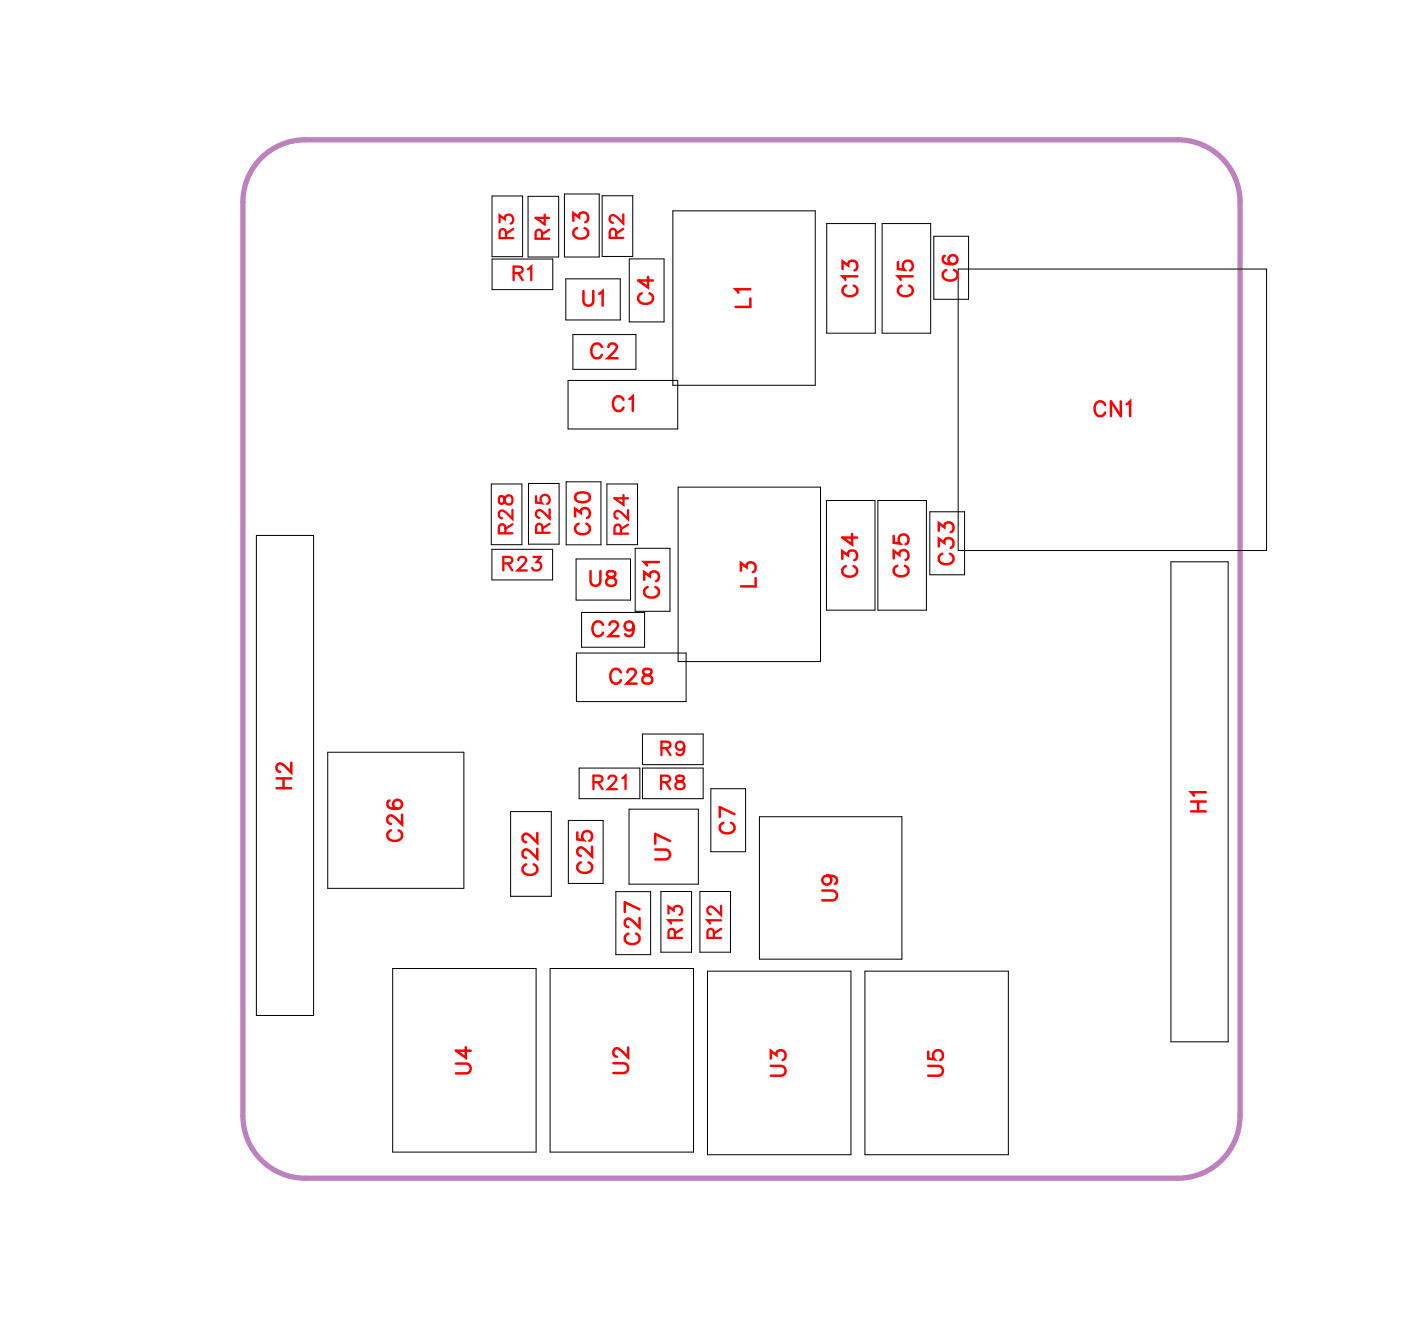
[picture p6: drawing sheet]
<svg xmlns="http://www.w3.org/2000/svg" width="67mm" height="64mm" viewBox="0 0 67 64" stroke-linecap="round" stroke-linejoin="round" font-family="sans-serif">
<defs><g id="words">
<g font-size="1.2" fill="#fff">
<text x="28.6" y="11.5" transform="rotate(-90 28.6 11.5)">C3</text>
<text x="28" y="15">U1</text>
<text x="28.4" y="17.5">C2</text>
<text x="31.7" y="14.7" transform="rotate(-90 31.7 14.7)">C4</text>
<text x="36.4" y="14.8" transform="rotate(-90 36.4 14.8)">L1</text>
<text x="41.6" y="14.3" transform="rotate(-90 41.6 14.3)">C13</text>
<text x="44.2" y="14.3" transform="rotate(-90 44.2 14.3)">C15</text>
<text x="46.4" y="13.6" transform="rotate(-90 46.4 13.6)">C6</text>
<text x="29.4" y="20.1">C1</text>
<text x="52.6" y="20.3">CN1</text>
<text x="28.4" y="28.5">U8</text>
<text x="28.7" y="25.8" transform="rotate(-90 28.7 25.8)">C30</text>
<text x="32" y="28.8" transform="rotate(-90 32 28.8)">C31</text>
<text x="36.7" y="28.3" transform="rotate(-90 36.7 28.3)">L3</text>
<text x="41.6" y="27.8" transform="rotate(-90 41.6 27.8)">C34</text>
<text x="44" y="27.8" transform="rotate(-90 44 27.8)">C35</text>
<text x="46.2" y="27.2" transform="rotate(-90 46.2 27.2)">C33</text>
<text x="28.5" y="30.9">C29</text>
<text x="29.3" y="33.2">C28</text>
<text x="14.3" y="38" transform="rotate(-90 14.3 38)">H2</text>
<text x="19.7" y="40.5" transform="rotate(-90 19.7 40.5)">C26</text>
<text x="32.5" y="41.4" transform="rotate(-90 32.5 41.4)">U7</text>
<text x="35.7" y="40.2" transform="rotate(-90 35.7 40.2)">C7</text>
<text x="58.3" y="39.1" transform="rotate(-90 58.3 39.1)">H1</text>
<text x="26.2" y="42.2" transform="rotate(-90 26.2 42.2)">C22</text>
<text x="28.8" y="42.1" transform="rotate(-90 28.8 42.1)">C25</text>
<text x="31.1" y="45.5" transform="rotate(-90 31.1 45.5)">C27</text>
<text x="40.6" y="43.4" transform="rotate(-90 40.6 43.4)">U9</text>
<text x="23" y="51.7" transform="rotate(-90 23 51.7)">U4</text>
<text x="30.5" y="51.7" transform="rotate(-90 30.5 51.7)">U2</text>
<text x="38.1" y="51.9" transform="rotate(-90 38.1 51.9)">U3</text>
<text x="45.7" y="51.9" transform="rotate(-90 45.7 51.9)">U5</text>
</g>
<g font-size="1.1" fill="#fff">
<text x="25" y="11.5" transform="rotate(-90 25 11.5)">R3</text>
<text x="26.7" y="11.5" transform="rotate(-90 26.7 11.5)">R4</text>
<text x="30.3" y="11.5" transform="rotate(-90 30.3 11.5)">R2</text>
<text x="24.7" y="13.8">R1</text>
<text x="24.2" y="27.7">R23</text>
<text x="24.9" y="25.7" transform="rotate(-90 24.9 25.7)">R28</text>
<text x="26.7" y="25.7" transform="rotate(-90 26.7 25.7)">R25</text>
<text x="30.5" y="25.7" transform="rotate(-90 30.5 25.7)">R24</text>
<text x="28.5" y="38.3">R21</text>
<text x="31.8" y="38.3">R8</text>
<text x="31.8" y="36.6">R9</text>
<text x="33.1" y="45.2" transform="rotate(-90 33.1 45.2)">R13</text>
<text x="35" y="45.2" transform="rotate(-90 35 45.2)">R12</text>
</g>
</g></defs>
<path d="M12.8 7.4l.6-.4 .6-.2 .7-.1h42a3 3 0 0 1 3 3v44a3 3 0 0 1-3 3h-42a3 3 0 0 1-3-3v-44a3 3 0 0 1 1.1-2.3z" fill="none" stroke="#bf80bf" stroke-width=".25"/>
<g fill="none" stroke="#000" stroke-width=".05">
<path d="M23.7 9.4h1.5v3h-1.5zM23.7 12.5h2.9v1.4h-2.9zM25.4 9.5h1.5v2.9h-1.5zM27.2 9.3h1.6v3.1h-1.6zM27.2 13.4h2.7v2h-2.7zM27.3 18.3h5.3v2.4h-5.3zM27.6 16.1h3v1.7h-3zM29 9.4h1.5v2.9h-1.5zM30.3 12.5h1.7v3h-1.7zM32.4 10.2h6.8v8.4h-6.8zM39.8 10.8h2.3v5.2h-2.3zM42.5 10.8h2.3v5.2h-2.3z"/>
<path d="M45 11.4h1.6v3h-1.6zM46.1 13h14.9v13.5h-14.9zM12.3 25.8h2.8v23.1h-2.8zM15.8 36.2h6.5v6.6h-6.5zM23.6 23.3h1.5v2.9h-1.5zM23.7 26.5h2.9v1.4h-2.9zM24.6 39.1h1.9v4.1h-1.9zM25.4 23.3h1.5v2.9h-1.5zM27.3 23.2h1.6v3h-1.6zM27.4 39.5h1.6v3h-1.6zM27.7 26.9h2.7v2h-2.7zM27.7 31.4h5.3v2.4h-5.3z"/>
<path d="M27.9 37h2.9v1.5h-2.9zM28 29.5h3v1.7h-3zM29.2 23.3h1.5v2.9h-1.5zM30.3 39h3.3v3.6h-3.3zM30.6 26.4h1.7v3h-1.7zM30.9 35.3h2.9v1.5h-2.9zM30.9 37h2.9v1.5h-2.9zM32.6 23.5h6.9v8.4h-6.9zM34.2 38h1.7v3h-1.7zM36.6 39.3h6.8v6.9h-6.8zM39.8 24.1h2.3v5.3h-2.3zM42.3 24.1h2.3v5.3h-2.3z"/>
<path d="M44.8 24.6h1.6v3.1h-1.6zM56.4 27.1h2.7v23.1h-2.7zM18.9 46.6h6.9v8.9h-6.9zM26.5 46.6h6.9v8.9h-6.9zM29.6 42.9h1.7v3.1h-1.7zM31.8 42.9h1.5v2.9h-1.5zM33.7 42.9h1.5v2.9h-1.5zM34.1 46.8h6.9v8.8h-6.9zM41.6 46.8h6.9v8.8h-6.9z"/>
</g>
<g fill="none" stroke="#f00" stroke-width=".12">
<path d="M27.6 10.6v-.3l.3 .2a.24 .24 0 0 1 .4-.2 .24 .24 0 0 1-.1 .4M27.8 11a.26 .26 0 0 0-.2 .3 .26 .26 0 0 0 .3 .2h.1a.26 .26 0 0 0 .3-.2 .26 .26 0 0 0-.2-.3M28.1 14v.5l.2 .2 .2-.1 .1-.6M28.8 14.1l.2-.1v.7M29 16.7a.26 .26 0 0 0-.3-.2 .26 .26 0 0 0-.2 .3v.2a.26 .26 0 0 0 .2 .3 .26 .26 0 0 0 .3-.2M29.3 16.7l.1-.2h.2l.1 .2-.1 .2-.3 .3h.4M30 19.3a.26 .26 0 0 0-.3-.2 .26 .26 0 0 0-.2 .3v.1a.26 .26 0 0 0 .2 .3 .26 .26 0 0 0 .3-.2M30.3 19.2l.2-.1v.7M30.9 14.1a.26 .26 0 0 0-.2 .3 .26 .26 0 0 0 .3 .2h.2a.26 .26 0 0 0 .2-.2 .26 .26 0 0 0-.1-.3M31.2 13.3v.5l-.5-.3h.7M36.1 13.9h-.7l.1 .2M36.1 14.4v.4h-.7"/>
<path d="M40.6 13v-.4l.2 .2a.24 .24 0 0 1 .4-.2 .24 .24 0 0 1-.1 .4M40.7 13.8a.26 .26 0 0 0-.1 .3 .26 .26 0 0 0 .2 .2h.2a.26 .26 0 0 0 .3-.2 .26 .26 0 0 0-.2-.3M41.3 13.3h-.7l.1 .2M43.2 12.6v.4h.3a.25 .25 0 0 1 0-.4 .25 .25 0 0 1 .4 .1 .25 .25 0 0 1-.1 .3M43.4 13.8a.26 .26 0 0 0-.2 .3 .26 .26 0 0 0 .3 .2h.2a.26 .26 0 0 0 .2-.2 .26 .26 0 0 0-.1-.3M43.9 13.3h-.7l.2 .2M45.5 12.3h-.1a.35 .35 0 0 0 .3 .5 .35 .35 0 0 0 .4-.3 .22 .22 0 0 0-.2-.2 .22 .22 0 0 0-.2 .2 .22 .22 0 0 0 .2 .2M45.6 13a.26 .26 0 0 0-.2 .3 .26 .26 0 0 0 .3 .2h.1a.26 .26 0 0 0 .3-.2 .26 .26 0 0 0-.2-.3M53.2 19.5a.26 .26 0 0 0-.3-.2 .26 .26 0 0 0-.2 .3v.2a.26 .26 0 0 0 .2 .2 .26 .26 0 0 0 .3-.1M54 19.3v.7l-.5-.7v.7M54.2 19.5l.2-.2v.7M13.3 38h.7"/>
<path d="M13.3 37.5h.7M13.7 37.5v.5M14 36.7v.5l-.3-.3-.3-.1-.1 .1v.1l.2 .2M18.7 38.5v.1a.35 .35 0 0 0 .2 .4 .35 .35 0 0 0 .5-.3 .22 .22 0 0 0-.2-.2 .22 .22 0 0 0-.3 .2 .22 .22 0 0 0 .2 .2M18.8 40a.26 .26 0 0 0-.2 .3 .26 .26 0 0 0 .3 .2h.2a.26 .26 0 0 0 .3-.2 .26 .26 0 0 0-.2-.3M19.4 39.2v.5l-.4-.3-.2-.1-.2 .1v.1l.2 .2M27.7 24.9v-.4l.3 .2a.24 .24 0 0 1 .3-.2 .24 .24 0 0 1 0 .4M27.7 23.8l.3-.1a.3 .3 0 0 1 .4 .3 .38 .38 0 0 1-.4 .2 .38 .38 0 0 1-.3-.3zM27.9 25.2a.26 .26 0 0 0-.2 .3 .26 .26 0 0 0 .3 .2h.1a.26 .26 0 0 0 .3-.2 .26 .26 0 0 0-.2-.3M28.4 27.5v.5l.2 .2 .3-.1v-.6M29 30.1a.26 .26 0 0 0-.3-.2 .26 .26 0 0 0-.2 .3v.2a.26 .26 0 0 0 .2 .2 .26 .26 0 0 0 .3-.1M29.3 27.5v.2l.3 .1 .1 .2a.24 .24 0 0 1-.3 .2 .24 .24 0 0 1-.2-.2l.4-.3v-.2z"/>
<path d="M29.3 30.1l.2-.2h.1l.1 .2-.1 .2-.3 .3h.5M29.9 32.4a.26 .26 0 0 0-.3-.2 .26 .26 0 0 0-.2 .3v.1a.26 .26 0 0 0 .2 .3 .26 .26 0 0 0 .3-.2M30.2 32.4l.1-.2h.2l.1 .1-.1 .3-.3 .3h.4M30.5 30.2a.22 .22 0 0 1-.3 .1 .22 .22 0 0 1-.1-.3 .22 .22 0 0 1 .4 0v.2a.34 .34 0 0 1-.3 .4l-.1-.1M31 32.2v.2l.3 .1 .1 .2a.24 .24 0 0 1-.2 .2 .24 .24 0 0 1-.3-.2l.5-.3-.1-.2zM31 27.9v-.4l.3 .2a.24 .24 0 0 1 .4-.1 .24 .24 0 0 1-.1 .4M31.2 28.3a.26 .26 0 0 0-.2 .3 .26 .26 0 0 0 .3 .2h.1a.26 .26 0 0 0 .3-.2 .26 .26 0 0 0-.2-.3M31.7 27.1h-.7l.1 .1M34.8 39.6a.26 .26 0 0 0-.2 .3 .26 .26 0 0 0 .3 .2h.2a.26 .26 0 0 0 .3-.2 .26 .26 0 0 0-.2-.3M35.4 39.2l-.8-.3v.4M35.7 27.5v-.4l.2 .2a.24 .24 0 0 1 .4-.2 .24 .24 0 0 1-.1 .4M36.4 27.8v.4h-.7"/>
<path d="M40.5 26.9v-.4l.3 .2a.24 .24 0 0 1 .4-.1 .24 .24 0 0 1-.1 .4M40.7 27.3a.26 .26 0 0 0-.2 .3 .26 .26 0 0 0 .3 .2h.2a.26 .26 0 0 0 .3-.2 .26 .26 0 0 0-.2-.3M41 25.7v.5l-.5-.3h.8M43 26.9v-.4l.3 .2a.24 .24 0 0 1 .4-.2 .25 .25 0 0 1-.1 .5M43 25.8v.3l.3 .1a.25 .25 0 0 1 0-.4 .25 .25 0 0 1 .4 0 .25 .25 0 0 1-.1 .4M43.2 27.2a.26 .26 0 0 0-.2 .3 .26 .26 0 0 0 .3 .2h.2a.26 .26 0 0 0 .2-.2 .26 .26 0 0 0-.1-.3M45.2 26.3v-.4l.3 .2a.24 .24 0 0 1 .3-.1 .24 .24 0 0 1 0 .4M45.2 25.6v-.4l.3 .2a.24 .24 0 0 1 .3-.2 .24 .24 0 0 1 0 .4M45.4 26.7a.26 .26 0 0 0-.2 .3 .26 .26 0 0 0 .3 .2h.1a.26 .26 0 0 0 .3-.2 .26 .26 0 0 0-.2-.3M57.3 39.1h.7M57.3 38.6h.7M57.7 38.6v.5"/>
<path d="M58 38.1h-.7l.2 .2M21.9 51.2h.6l.2 .2-.1 .3h-.7M22.4 50.4v.5l-.5-.3h.8M25.3 41.6a.26 .26 0 0 0-.1 .3 .26 .26 0 0 0 .2 .2h.2a.26 .26 0 0 0 .3-.2 .26 .26 0 0 0-.2-.3M25.9 40.9v.4l-.4-.3-.2-.1-.1 .1v.2l.1 .1M25.9 40.1v.5l-.4-.4-.2-.1-.1 .2v.1l.1 .2M27.8 40.1v.3l.3 .1a.25 .25 0 0 1 0-.4 .25 .25 0 0 1 .4 0 .25 .25 0 0 1-.1 .4M28 41.5a.26 .26 0 0 0-.2 .3 .26 .26 0 0 0 .3 .2h.1a.26 .26 0 0 0 .3-.2 .26 .26 0 0 0-.2-.3M28.5 40.8v.4l-.3-.3-.3-.1-.1 .1v.2l.2 .1M29.5 51.2h.5l.2 .2-.1 .2-.6 .1M30.2 50.4v.5l-.3-.3-.2-.1-.2 .1v.1l.2 .2M30.2 45a.26 .26 0 0 0-.1 .2 .26 .26 0 0 0 .2 .3h.2a.26 .26 0 0 0 .3-.3 .26 .26 0 0 0-.2-.2"/>
<path d="M30.8 44.2v.5l-.4-.4-.2-.1-.1 .2v.1l.1 .1M30.8 43.8l-.7-.4v.5M31.5 40.9h.6l.2 .2-.1 .2-.7 .1M32.3 40.5l-.8-.3v.4M37.1 51.3h.5l.2 .2-.1 .3h-.6M37.1 51v-.4l.3 .2a.24 .24 0 0 1 .4-.2 .24 .24 0 0 1-.1 .4M39.6 42.9h.5l.2 .2-.1 .2-.6 .1M39.8 42.2a.22 .22 0 0 1 .2 .3 .22 .22 0 0 1-.3 0 .22 .22 0 0 1 0-.3h.1a.34 .34 0 0 1 .5 .2l-.1 .2M44.7 51.3h.5l.2 .2-.1 .3h-.6M44.7 50.6v.4h.3a.25 .25 0 0 1 0-.4 .25 .25 0 0 1 .4 .1 .25 .25 0 0 1-.1 .3"/>
</g>
<g fill="none" stroke="#f00" stroke-width=".11">
<path d="M24 10.7v-.3l.3 .2a.22 .22 0 0 1 .3-.2 .22 .22 0 0 1 0 .4M24.4 11.5l-.1-.4h-.2l-.1 .4h.7M24.7 11l-.3 .2M24.7 13.1h.4v-.2l-.4-.1v.7M24.9 13.1l.3 .4M25.4 13l.2-.2v.7M26.1 11.5v-.4h-.3v.4h.6M26.2 10.3v.5l-.4-.3h.6M26.4 11.1l-.3 .2M29.7 11.5l-.1-.4-.2-.1v.5h.6M30 10.3v.5l-.5-.4-.1 .2 .1 .1M30 11l-.3 .2"/>
<path d="M24 23.9v.3l.2 .1 .2-.4a.22 .22 0 0 1 .3 .2 .22 .22 0 0 1-.3 .2l-.2-.4zM24.2 27.1h.4v-.2l-.4-.1v.7M24.3 25.7v-.4h-.2l-.1 .4h.7M24.4 27.1l.3 .4M24.7 24.5v.5l-.6-.4-.1 .2 .2 .2M24.7 25.2l-.4 .3M25 27l.1-.2 .2 .1-.4 .6h.5M25.7 26.8h.3l-.2 .3a.22 .22 0 0 1 .2 .3 .22 .22 0 0 1-.4-.1M25.8 23.9v.3h.3a.23 .23 0 0 1 0-.3 .23 .23 0 0 1 .3 0 .23 .23 0 0 1-.1 .4M26.1 25.7v-.4h-.2l-.1 .4h.7M26.5 24.5v.5l-.6-.4-.1 .2 .2 .1M26.5 25.2l-.4 .2"/>
<path d="M28.6 37.7l.3-.1 .1-.2-.4-.1v.7M28.8 37.7l.2 .3M29.3 37.5l.1-.2 .3 .2-.4 .5h.4M29.9 25.7v-.4h-.3v.4h.6M30 37.5l.1-.2v.7M30 23.8v.5l-.4-.3h.6M30.2 24.6v.4l-.5-.4-.1 .2 .1 .2M30.2 25.3l-.3 .2M31.8 37.7l.4-.1v-.2l-.4-.1v.7M31.8 36h.4v-.2l-.4-.1v.7M32 37.7l.3 .3M32.1 36l.2 .4"/>
<path d="M32.6 37.4v.2l.4 .2a.22 .22 0 0 1-.3 .2 .22 .22 0 0 1-.2-.2l.4-.3v-.1zM32.9 35.9a.2 .2 0 0 1-.2 .2 .2 .2 0 0 1-.1-.3 .2 .2 0 0 1 .3 0v.1a.31 .31 0 0 1-.2 .5l-.1-.1M32.2 44v-.4l.2 .2a.22 .22 0 0 1 .4-.1 .22 .22 0 0 1-.1 .4M32.5 45.2v-.4h-.3v.4h.6M32.8 44.3h-.6l.1 .2M32.8 44.7l-.3 .2M34.4 45.2l-.1-.4h-.2v.4h.6M34.7 44.3h-.6l.1 .2M34.7 43.6v.5l-.5-.5-.1 .3 .1 .1M34.7 44.7l-.3 .2"/>
</g>
<use href="#words"/>
</svg>
